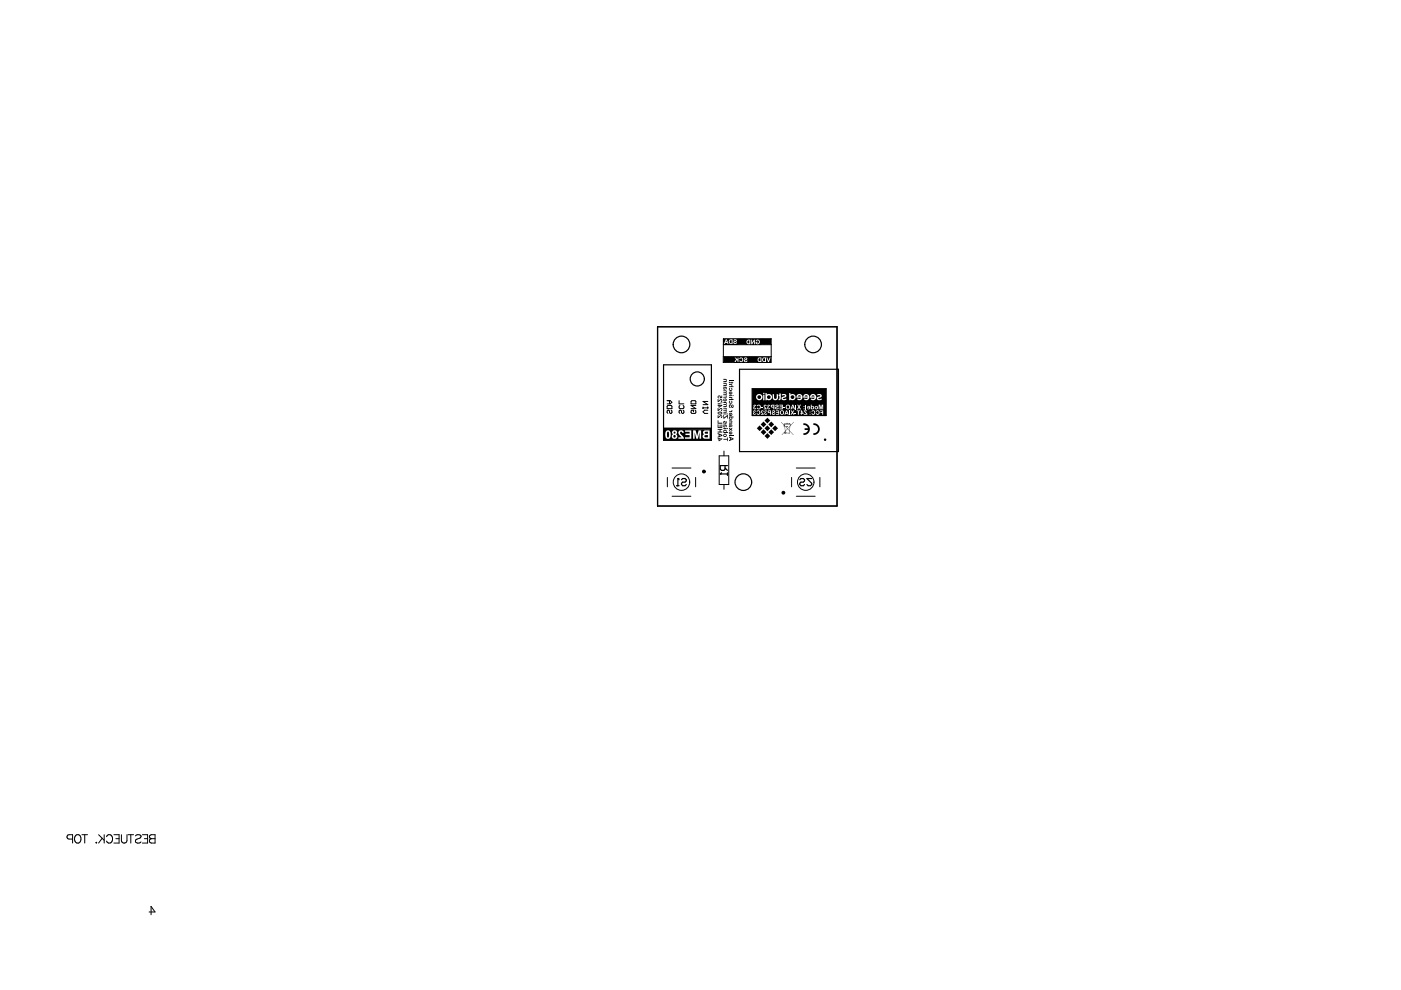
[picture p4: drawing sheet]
<svg xmlns="http://www.w3.org/2000/svg" width="297mm" height="210mm" viewBox="0 0 297 210" stroke-linecap="round" stroke-linejoin="round" font-family="sans-serif">
<path d="M139.4 69.3h38.1v38h-38.1zM140.7 77.4h10.1v16h-10.1zM156.8 78.3h21v17.5h-21zM140.7 90.8h10.1M159.5 82.4h15.7v5.7h-15.7z" fill="none" stroke="#000" stroke-width=".25"/>
<g fill="#000">
<path d="M153.4 75.6h2.2l.1 1.2h-2.3zM156.3 71.8h1.8l.1 .1v1.1h-1.9zM158.5 75.7h1.9l.2 .1v1h-2zM161.2 71.8h2.3v1.2l-2.4 .1v-1.1zM152.1 90.9h1v.2h-.3v.4h.3v.2h-1v-.2h.5v-.4h-.5zM152.1 85.5l1.1-.2v.1l-1.1 .3zM152.1 89.1h.2v.5h.8v.2h-1zM152.2 84l.5-.1 .1 .4 .1-.1v-.3h.2v.5l-.5 .1 .1-.4-.3-.1-.1 .5zM152.1 90h.2v.5h.3v-.5h.2v.5h.2v-.5h.1v.7h-1zM152.1 88h.2v.4l.5-.4 .2 .1 .1 .4-.2 .2 .1-.4-.2-.1-.7 .5zM152.1 86.5h.2v.4l.4-.4 .3 .1 .1 .4-.2 .1 .1-.3-.2-.1-.7 .5zM152.1 84.6h.2v.4l.4-.3 .3-.1 .1 .2v.3l-.2 .1 .1-.3-.2-.1-.7 .5z"/>
<path d="M153.4 89.3h.3l.2 .4v-.5l.1 .1v.5h-.3l-.2-.4 .1 .5h-.1zM153.4 86.5h.7v1h-.7v-.2l.6-.1-.1-.1h-.5v-.2l.6-.1-.6-.2zM153.4 85.2l.7 .1v1h-.7v-.2l.6-.1-.6-.1v-.2l.6-.1-.1-.2h-.5zM153.4 84.1h.4l.1-.2h.2v.4h-.7zM153.4 82.8h.7v1h-.7v-.2l.6-.1-.1-.1h-.5v-.2l.6-.1-.6-.2zM153.4 81.2h.6l.1 .6h-.7v-.2l.6-.1-.1-.1h-.5zM153.4 80.3l.6 .1 .1 .6h-.7v-.2l.6-.1-.1-.2h-.5zM153.4 93h.8v-.3h.1v.8h-.1v-.3h-.8zM153.4 88h.1v.5l.8-.5v.7h-.1v-.4l-.8 .5zM154.6 92.3h.9v.1h-.9zM154.6 80.6h.9v.2h-.9zM154.6 90.7l.3 .2 .3-.2-.1 .3 .1 .4-.3-.3-.3 .3v-.2l.2-.2-.2-.1z"/>
<path d="M154.6 84.2h.6v.4h.3v.2h-.9v-.2l.5-.1v-.1h-.5zM154.6 81.4l.6 .1v.4h.3v.2h-.9v-.2l.5-.1-.1-.2h-.4zM154.6 80.9l.1 .2h.4v-.2l.4 .2-.4 .2-.5-.1zM154.6 89.1l.6 .1v.6h-.6v-.2l.5-.1v-.1h-.5zM154.6 87.2h.4l.1-.2h.2l-.1 .4h-.6zM154.6 85.1l.2-.2-.1 .4 .3 .1 .1-.1-.1-.4 .1 .1 .1 .5h-.5zM154.6 82.3l.2-.1-.1 .4 .3 .1 .1-.5 .2 .2-.1 .3-.2 .2-.4-.1zM154.6 85.8h.4l.2 .5 .2-.1-.2-.4h.2l.1 .6h-.4l-.3-.5-.1 .3 .2 .1v.2h-.2l-.2-.3zM161.3 91.6l.6-.6 .6 .6-.6 .6zM160.5 90.8l.6-.6 .6 .6-.6 .6zM161.3 90l.6-.6 .6 .6-.6 .6zM162.1 89.2l.6-.6 .6 .6-.6 .6z"/>
<path d="M162.3 90.6l.4-.4 .6 .6-.6 .6-.6-.6zM162.1 92.4l.6-.6 .6 .7-.6 .5zM163 89.8l.5-.4 .6 .6-.6 .6-.6-.6zM162.9 91.6l.6-.6 .6 .6-.6 .6zM163.7 90.8l.7-.6 .5 .6-.6 .6zM166.4 91.7l.1 .1zM169.2 83.9l.4-.1 .2 .3h-.7zM170.7 83.9l.3-.1 .3 .3h-.7zM170.3 89.8l.9 .2 .5 .8-.3 1-.8 .4h-.3v-.4l.7-.1 .3-.5h-.7v-.4h.7l-.3-.5-.7-.2zM172.1 83.9l.3-.1 .3 .3h-.7zM172.4 89.8l1 .2 .4 .8-.3 1-.8 .4h-.3v-.4l.7-.2 .3-.7-.3-.6-.7-.2zM174.5 84.4h.7l-.1 3.6h-.6z"/>
<path d="M140.7 90.8v2.6h10.1v-2.6zM141.1 91.2l9.5-.1-.1 2h-9.3z"/>
<path d="M152.5 93.1h.4l-.4 .3zM152.1 92.9v.2h.3v.4l.7-.4v-.2h-.6v-.1z"/>
<path d="M152.5 86h.4l-.4 .2zM152.1 85.8v.2h.3v.4l.7-.4v-.2z"/>
<path d="M152.6 92.2l.3 .1-.3 .1zM152.1 91.8v.2l.3 .1v.4l-.3 .1v.2l1-.4v-.2z"/>
<path d="M152.3 87.5h.6l.1 .1-.6 .1zM152.2 87.4v.3l.2 .2h.5l.2-.2v-.3l-.3-.1z"/>
<path d="M153.5 90.3a.14 .14 0 0 1 .2 0 .14 .14 0 0 1-.2 0zM153.4 90v.6h.3l.1-.4 .2 .1-.1 .3 .2-.1-.1-.5z"/>
<path d="M153.5 82.2h.2l-.1 .2h-.1zM153.4 82v.6h.3l.1-.4 .2 .1-.1 .3h.1v-.6z"/>
<path d="M153.5 92.3a.2 .2 0 0 1 .4 0 .2 .2 0 0 1-.4 0zM153.3 92.3a.4 .4 0 0 0 .8 0 .4 .4 0 0 0-.8 0z"/>
<path d="M153.5 91.5a.25 .25 0 0 1 .5 0 .25 .25 0 0 1-.5 0zM153.4 91.3v.5h.9v-.2h-.3v-.4z"/>
<path d="M153.8 84.6l.2 .2-.1 .1zM153.4 84.6l.1 .5 .5-.1v-.5h-.3v.4l-.2-.1v-.3z"/>
<path d="M154.2 90.8v.2h.1v-.2zM153.4 90.8v.2h.7v-.2z"/>
<path d="M154.2 87.7v.2h.1v-.2zM153.4 87.7v.2h.7v-.2z"/>
<path d="M154.6 88.3l.1 .2-.2 .3 .3 .2 .4-.1v-.4h.3v-.2zM154.7 88.7a.2 .2 0 0 1 .4 0 .2 .2 0 0 1-.4 0z"/>
<path d="M154.7 90.3a.14 .14 0 0 1 .2 0 .14 .14 0 0 1-.2 0zM154.6 89.9v.7h.3l.1-.4 .1 .4 .1-.1v-.5z"/>
<path d="M155 91.7h.1l-.1 .2zM154.6 91.6l.1 .5h.4l.2-.2-.2-.4h-.3v.4h-.1v-.4z"/>
<path d="M155 87.7l.1 .1-.1 .2zM154.6 87.7l.1 .4h.5l.1-.3-.2-.2-.3-.1v.5l-.1-.1v-.3z"/>
<path d="M155 83.2h.1l-.1 .2zM154.6 83.1l.1 .5 .5-.1v-.4l-.4-.1v.5l-.1-.1v-.4z"/>
<path d="M154.9 92.9l.4 .1-.4 .2zM154.6 92.5v.3h.2v.4l-.2 .1v.2l.9-.3v-.3z"/>
<path d="M155.3 83.8v.2h.2v-.2zM154.6 83.8v.2h.6v-.2z"/>
<path d="M159.5 82.4v3.4h15.7v-3.4zM162.3 83.3l.3 .1v.3l.5-.2 .5 .3 .1 .4-.2 .5-.4 .2-.5-.2v.2h-.3zM167.3 83.3l.3 .1v.3l.5-.2 .4 .2 .2 .6-.2 .4-.4 .2-.5-.2v.2h-.3zM165.8 83.6l.5-.1 .3 .2 .1 .4-.7 .4 .2 .1 .5-.1v.2l-.6 .2-.4-.2 .1-.5 .6-.2-.1-.2-.5 .1zM173.2 83.6l.6-.1 .3 .2 .1 .4-.7 .4 .3 .1 .4-.1v.2l-.6 .2-.4-.2v-.4l.7-.4-.1-.1-.5 .1zM171.9 83.7l.5-.2 .5 .3 .2 .5-.3 .4-.5 .2-.4-.3 .2-.1 .4 .1 .2-.3h-.9zM163.8 83.5l.3 .1v.8l.2 .2 .4-.2v-.9l.3 .1-.1 .8-.2 .4-.4 .1-.4-.2zM169 83.7l.5-.2 .5 .3 .1 .5-.2 .4-.5 .2-.4-.3 .2-.1 .4 .1 .2-.2-.9-.1zM170.5 83.7l.5-.2 .4 .3 .2 .5-.2 .4-.6 .2-.4-.2 .2-.2 .5 .1 .2-.2-1-.1zM160.3 84.2a.7 .7 0 0 1 1.4 0 .7 .7 0 0 1-1.4 0zM161.8 83.7h.3v1.2h-.3zM165.3 83.4l.2 .1v1l-.1 .3-.3 .1v-.3l.2-.1v-.5h-.2v-.3h.2zM161.8 83.3h.3v.2h-.3z"/>
<path d="M165.6 89.4l.6 .7v.3h.2v.9l-.7 .9 .5-.5 .2 .3 .3-.2 .7 .2v-.6l.8 .8-.8-.9 .1-1 .8-.8-.8 .7 .2-.3-.3-.2h-.7l-.5 .1 .1 .3zM166.4 89.9l.9-.1v.1zM166.8 89.7l.2 .1zM166.2 90.2l.2 .1zM166.4 90h1.1v.3l-.5 .6-.3-.4h.4v-.1l-.5 .1zM167.4 90.5l.1-.1-.1 .9-.4-.4zM166.4 90.4l.5 .5-.4 .5zM167 91l.4 .4-.1 .4h-.6l-.2-.3zM166.4 91.7a.13 .13 0 0 1 .2 0 .13 .13 0 0 1-.2 0z"/>
<circle cx="161" cy="84.2" r=".39"/>
<circle cx="163" cy="84.2" r=".4"/>
<circle cx="168" cy="84.2" r=".4"/>
</g>
<g fill="none" stroke="#000" stroke-width=".21">
<path d="M153.3 76.8h.1M153.3 76.8h10.2M153.4 75.6h10.1M153.4 73.1h10.1M163.5 76.8v-5h-10.1l-.1 5M142.5 99.2h4M152.5 96.6h2v6.1h-2zM153.5 95.6v1M168.8 99.2h4M141.5 101.2v2M142.5 105.2h4M147.5 101.2v2"/>
<path d="M153.5 102.7v1M167.8 101.2v2M168.8 105.2h4M173.8 101.2v2"/>
</g>
<path d="M159.6 86.9h15.1v1.2h-15.1z" fill-rule="evenodd" fill="#000"/>
<g fill="#fff">
<path d="M173.9 87h.6v.9h-.2v-.3h-.3v-.2h.3v-.2h-.4z"/>
<path d="M173.1 87.1l.3-.1 .3 .1 .1 .5-.2 .3h-.5l-.1-.2h.5l.1-.4-.2-.2-.4 .2z"/>
<path d="M172.1 87.1l.4-.1 .3 .2v.3l-.1 .4h-.6l-.1-.2h.6v-.4l-.2-.2-.4 .2z"/>
<path d="M170.4 87h.7v.2h-.4l.5 .7h-.8v-.1h.5z"/>
<path d="M168.9 87h.8v.2h-.3v.7h-.2v-.7h-.3z"/>
<path d="M168.5 87.5h.3v.2h-.3z"/>
<path d="M167.6 87h.2l.2 .3 .2-.3h.2l-.3 .4 .4 .5h-.3l-.2-.3-.2 .3h-.2l.3-.5z"/>
<path d="M167.3 87h.2v.9h-.2z"/>
<path d="M164.5 87h.7v.9h-.7v-.1h.5v-.3h-.4v-.1h.4v-.2h-.5z"/>
<path d="M163.7 87.1l.2-.1 .4 .1v.3l-.5 .2 .2 .2 .4-.2-.1 .3h-.6v-.4l.5-.3-.5 .1z"/>
<path d="M162.1 87.1l.2-.1 .3 .1 .1 .1h-.4l.1 .3-.2 .1v.2l.5-.1-.2 .2-.4-.1-.1-.2 .2-.2z"/>
<path d="M161.4 87.1l.2-.1 .3 .1v.2l-.3-.2-.1 .2 .4 .6h-.6v-.1h.4l-.3-.4z"/>
<path d="M160.5 87.1l.4-.1 .2 .2 .1 .4-.1 .3h-.6l-.1-.2h.6v-.4l-.2-.2-.4 .2z"/>
<path d="M159.7 87.1l.3-.1 .2 .1 .1 .1h-.4l.2 .3-.2 .1v.2l.4-.1-.1 .2h-.5z"/>
<path d="M171.7 87.3v.1h.1v-.1zM171.7 87.8v.1h.1v-.1z"/>
<path d="M170 87.3l.2 .3h-.2zM169.8 87l-.1 .8 .3 .1v-.1h.4v-.2l-.4-.6z"/>
<path d="M166.8 87.2l.1 .4h-.3zM166.7 87l-.4 .9h.2l.1-.2h.4v.2h.2l-.3-.9z"/>
<path d="M165.5 87.4a.3 .3 0 0 1 .6 0 .3 .3 0 0 1-.6 0zM165.3 87.5a.47 .47 0 0 0 .9 0 .47 .47 0 0 0-.9 0z"/>
<path d="M163 87.2h.3v.2h-.3zM162.8 87.1v.4l.5 .1v.3h.2v-.9z"/>
</g>
<path d="M159.6 85.7h15.1v1.2h-15.1z" fill-rule="evenodd" fill="#000"/>
<g fill="#fff">
<path d="M173.6 85.8h.3l.2 .7 .1-.7h.3v1h-.2v-.8l-.1 .8h-.2l-.2-.8v.8h-.2z"/>
<path d="M170.8 85.8h.2v1h-.2z"/>
<path d="M169 85.8h.2l.2 .3 .2-.3h.2l-.3 .5 .4 .5h-.3l-.2-.3-.2 .3h-.3l.4-.5z"/>
<path d="M168.7 85.8h.2v1h-.2z"/>
<path d="M166.1 86.3h.4v.2h-.4z"/>
<path d="M165.3 85.8h.7v1h-.8v-.2h.6v-.2h-.5v-.2h.5v-.2h-.5z"/>
<path d="M164.4 85.9l.2-.1 .4 .1v.3l-.5 .3 .1 .1 .5-.1-.1 .2-.4 .1-.2-.2 .1-.3 .4-.2-.1-.1-.4 .1z"/>
<path d="M162.7 85.9l.2-.1 .3 .1 .1 .2-.4-.1 .2 .3-.2 .1v.2l.4-.1-.1 .3-.5-.1v-.3l.1-.1z"/>
<path d="M162 85.9l.3-.1 .2 .1 .1 .2-.4-.1-.1 .1 .5 .7h-.7v-.2h.4l-.4-.4z"/>
<path d="M161.4 86.3h.4v.2h-.4z"/>
<path d="M160.6 85.9l.4-.1 .3 .2v.5l-.2 .2h-.6v-.2l.2-.1 .2 .2 .2-.3-.1-.3-.5 .1z"/>
<path d="M159.8 86l.2-.2 .3 .2h-.4l.2 .3-.2 .2 .1 .1 .3-.1-.1 .2h-.4l-.1-.3 .2-.1z"/>
<path d="M172.9 86.4a.2 .2 0 0 1 .4 0 .2 .2 0 0 1-.4 0zM172.7 86.4a.4 .4 0 0 0 .8 0 .4 .4 0 0 0-.8 0z"/>
<path d="M171.9 85.8v1l.6-.1 .1-.5-.3-.1-.2 .1v-.4zM172.1 86.4a.2 .2 0 0 1 .4 0 .2 .2 0 0 1-.4 0z"/>
<path d="M171.4 86.2l.2 .2h-.3zM171.2 86.2l-.1 .3h.5l-.1 .2-.4-.1 .2 .2 .4-.1 .1-.4-.2-.2z"/>
<path d="M170.4 86.1v.2h.2v-.2zM170.4 86.6v.2h.2v-.2z"/>
<path d="M168.1 86l.1 .4h-.2zM168 85.8l-.4 1h.2l.1-.2h.4l.1 .2h.2l-.4-1z"/>
<path d="M166.7 86.3a.35 .35 0 0 1 .7 0 .35 .35 0 0 1-.7 0zM166.6 86.3a.49 .49 0 0 0 .9 0 .49 .49 0 0 0-.9 0z"/>
<path d="M163.6 86h.4v.3l-.3-.1zM163.4 86l.1 .3 .5 .1v.4h.2v-1z"/>
</g>
<path d="M158.2 71.9h3v1.2h-3z" fill-rule="evenodd" fill="#000"/>
<g fill="#fff">
<path d="M160.3 72.1l.4-.1 .3 .1 .1 .5-.1 .3-.4 .1-.4-.1v-.4h.4v.1h-.2l.2 .2 .3-.2v-.4l-.7 .1z"/>
<path d="M159.3 72h.2v.7l.4-.7h.1v1h-.1v-.7l-.4 .7h-.2z"/>
<path d="M158.5 72.2h.4v.6l-.4-.1zM158.4 72.1v.8l.7 .1v-1z"/>
</g>
<path d="M155.6 75.7h3v1.2h-3z" fill-rule="evenodd" fill="#000"/>
<g fill="#fff">
<path d="M157.8 75.9l.4-.1 .2 .1v.3l-.5 .2 .2 .2 .4-.1-.2 .2h-.5l-.1-.4 .6-.2-.1-.2-.5 .2z"/>
<path d="M156.8 75.9l.4-.1 .3 .1 .1 .5-.2 .3h-.6l-.1-.2 .2-.1 .1 .2h.2l.2-.4-.2-.3-.5 .2z"/>
<path d="M155.7 75.8h.3l.4 .4v-.4h.2v1h-.2v-.3l-.2-.2-.2 .5h-.3l.4-.6z"/>
</g>
<path d="M153.4 71.8h3v1.2h-3z" fill-rule="evenodd" fill="#000"/>
<g fill="#fff">
<path d="M155.6 72h.6v.4l-.5 .2 .1 .2 .5-.2-.1 .3h-.6l-.1-.5 .5-.2v-.1l-.5 .1z"/>
<path d="M154.8 72.2l.3-.1v.7l-.3-.1zM154.6 72.1l-.1 .4 .2 .3 .6 .1v-1z"/>
<path d="M154 72.2l.1 .3h-.3zM153.9 71.9l-.4 1h.2l.1-.2h.4l.1 .2h.2l-.4-1z"/>
</g>
<path d="M160.5 75.7h3v1.1h-3z" fill-rule="evenodd" fill="#000"/>
<g fill="#fff">
<path d="M162.5 75.8h.2l.2 .7 .3-.7h.2l-.4 1h-.2z"/>
<path d="M161.8 76l.4-.1v.7l-.4-.1zM161.7 75.9v.7l.7 .2v-1z"/>
<path d="M160.9 76l.3-.1v.7l-.3-.1zM160.7 75.9v.7l.7 .2v-1z"/>
</g>
<path d="M140.9 91.1h9.7v2.1h-9.7z" fill-rule="evenodd" fill="#000"/>
<g fill="#fff">
<path d="M146.9 91.3h.6l.3 1.2 .3-1.2h.5v1.7h-.3v-1.4l-.3 1.4h-.4l-.3-1.4v1.4h-.4z"/>
<path d="M145.3 91.3h1.3v1.7h-1.4v-.3h1v-.5h-.9v-.3h.9v-.3h-.9z"/>
<path d="M143.9 91.4l.4-.2 .6 .2 .1 .4h-.4l-.2-.3-.2 .3 .8 1.2h-1.2v-.3h.7l-.6-.7z"/>
<path d="M149.4 91.6l.7-.1v.5l-.6-.1zM149.4 92.3l.7-.1v.5h-.6l-.2-.1zM149.2 91.4l-.1 .4a.25 .25 0 0 1 .1 .2 .25 .25 0 0 1-.1 .2l-.1 .3 .2 .4 1.3 .1v-1.7z"/>
<path d="M142.8 91.7a.22 .22 0 0 1 .4 0 .22 .22 0 0 1-.4 0zM142.7 92.5a.3 .3 0 0 1 .6 0 .3 .3 0 0 1-.6 0zM142.6 91.4l-.1 .5a.18 .18 0 0 1 .2 .2 .18 .18 0 0 1-.2 .1l-.1 .4 .3 .4h.4l.5-.2v-.5l-.3-.2 .3-.3-.2-.4-.3-.2z"/>
<path d="M141.5 91.6l.1-.1 .2 .2-.1 1.1-.3-.3zM141.2 91.4l-.2 .7 .1 .6 .3 .3h.5l.3-.5v-.8l-.4-.4z"/>
</g>
<g fill="none" stroke="#000" stroke-width=".21">
<path d="M141.4 86.1l.2-.1h.7l.2 .1v.5h-1.1zM141.4 85h.7l.4 .3-.4 .3h-.7M142 85v.6M142.3 87l.2 .1v.4l-.2 .2-.3-.2v-.4l-.2-.1-.4 .1v.4l.2 .2M144 85v.6h1M144.2 86l-.2 .1v.4l.2 .1h.6l.2-.1v-.4l-.2-.1M144.8 87l.2 .1v.4l-.2 .2-.3-.2v-.4l-.2-.1-.3 .1v.4l.2 .2M146.7 85h.7l.1 .1v.5h-1v-.5zM147.4 87l.1 .1v.4l-.1 .2h-.7l-.2-.2v-.4l.2-.1h.3v.3M147.5 86h-1l1 .6h-1M149.1 86.5h1M149.1 86.3v.3"/>
<path d="M150.1 87h-.7l-.3 .3 .3 .4h.7M150.1 86.3v.3M150.1 85.1h-1l1 .7h-1M15.4 177.9h-.8a.47 .47 0 0 1-.4-.5 .47 .47 0 0 1 .4-.4h.8v1.7M16 177.2a.65 .65 0 0 1 .7-.2 .65 .65 0 0 1 .5 .7v.4a.68 .68 0 0 1-.7 .7 .68 .68 0 0 1-.7-.7zM17.4 177h1.2M18 177v1.7M20.3 178.7h.2zM20.9 177l1.2 1.2M21.7 177.7l-.8 1M22.1 177v1.7M22.6 177.4a.65 .65 0 0 1 .7-.4 .65 .65 0 0 1 .6 .7v.4a.65 .65 0 0 1-.6 .7 .65 .65 0 0 1-.7-.5"/>
<path d="M24.2 177h1.1v1.7h-1.1M24.6 177.8h.7M25.7 177v1.2a.6 .6 0 0 0 .6 .6 .6 .6 0 0 0 .6-.6v-1.2M27.1 177h1.2M27.7 177v1.7M28.7 177.2a.67 .67 0 0 1 .7-.3 .67 .67 0 0 1 .5 .5l-.2 .3-.8 .3-.2 .5a.78 .78 0 0 0 1.2 0M30.2 177h1.1v1.7h-1.1M30.6 177.8h.7M31.8 177.1l.3-.1h.8v1.7h-.8a.47 .47 0 0 1-.4-.4 .47 .47 0 0 1 .4-.5l-.4-.3zM32.1 177.8h.8M31.6 193.4h1.3l-.9-1.2v1.8"/>
<circle cx="144.5" cy="102.2" r="1.75"/>
<circle cx="170.8" cy="102.2" r="1.75"/>
</g>
<g fill="none" stroke="#000" stroke-width=".25">
<path d="M170.6 73a1.77 1.77 0 0 1 2.5-1.6 1.77 1.77 0 0 1 .5 3 1.77 1.77 0 0 1-2.9-.9l-.1-.4M153.7 98.7v.8l-.2 .2h-.5l-.3-.2v-.8h1.5M153.7 99.2l.5 .5M143.5 103h.5M143.7 101.5h.1M143.7 101.5v1.5M143.7 101.5l.3 .2M144.5 101.7l.2-.2h.5l.3 .2v.3l-.3 .2h-.5l-.2 .3v.2l.2 .3h.5l.3-.3M152.7 100.5h.1M152.7 100.5h1.5M153 100.2l-.3 .3M154.2 100.2v.5"/>
<path d="M169.6 101.7l.2-.2h.5l.3 .2v.3l-.3 .2h-.5l-.2 .3v.2l.2 .3h.5l.3-.3M172.1 101.5h-1l1 1v.2l-.3 .3h-.5l-.2-.3"/>
<circle cx="144.5" cy="73" r="1.77"/>
<circle cx="147.8" cy="80.3" r="1.5"/>
<circle cx="174.9" cy="93.2" r=".13"/>
<circle cx="157.6" cy="102.2" r="1.77"/>
</g>
<g fill="none" stroke="#000" stroke-width=".4">
<circle cx="149.2" cy="100" r=".2"/>
<circle cx="166.1" cy="104.5" r=".2"/>
</g>
</svg>
